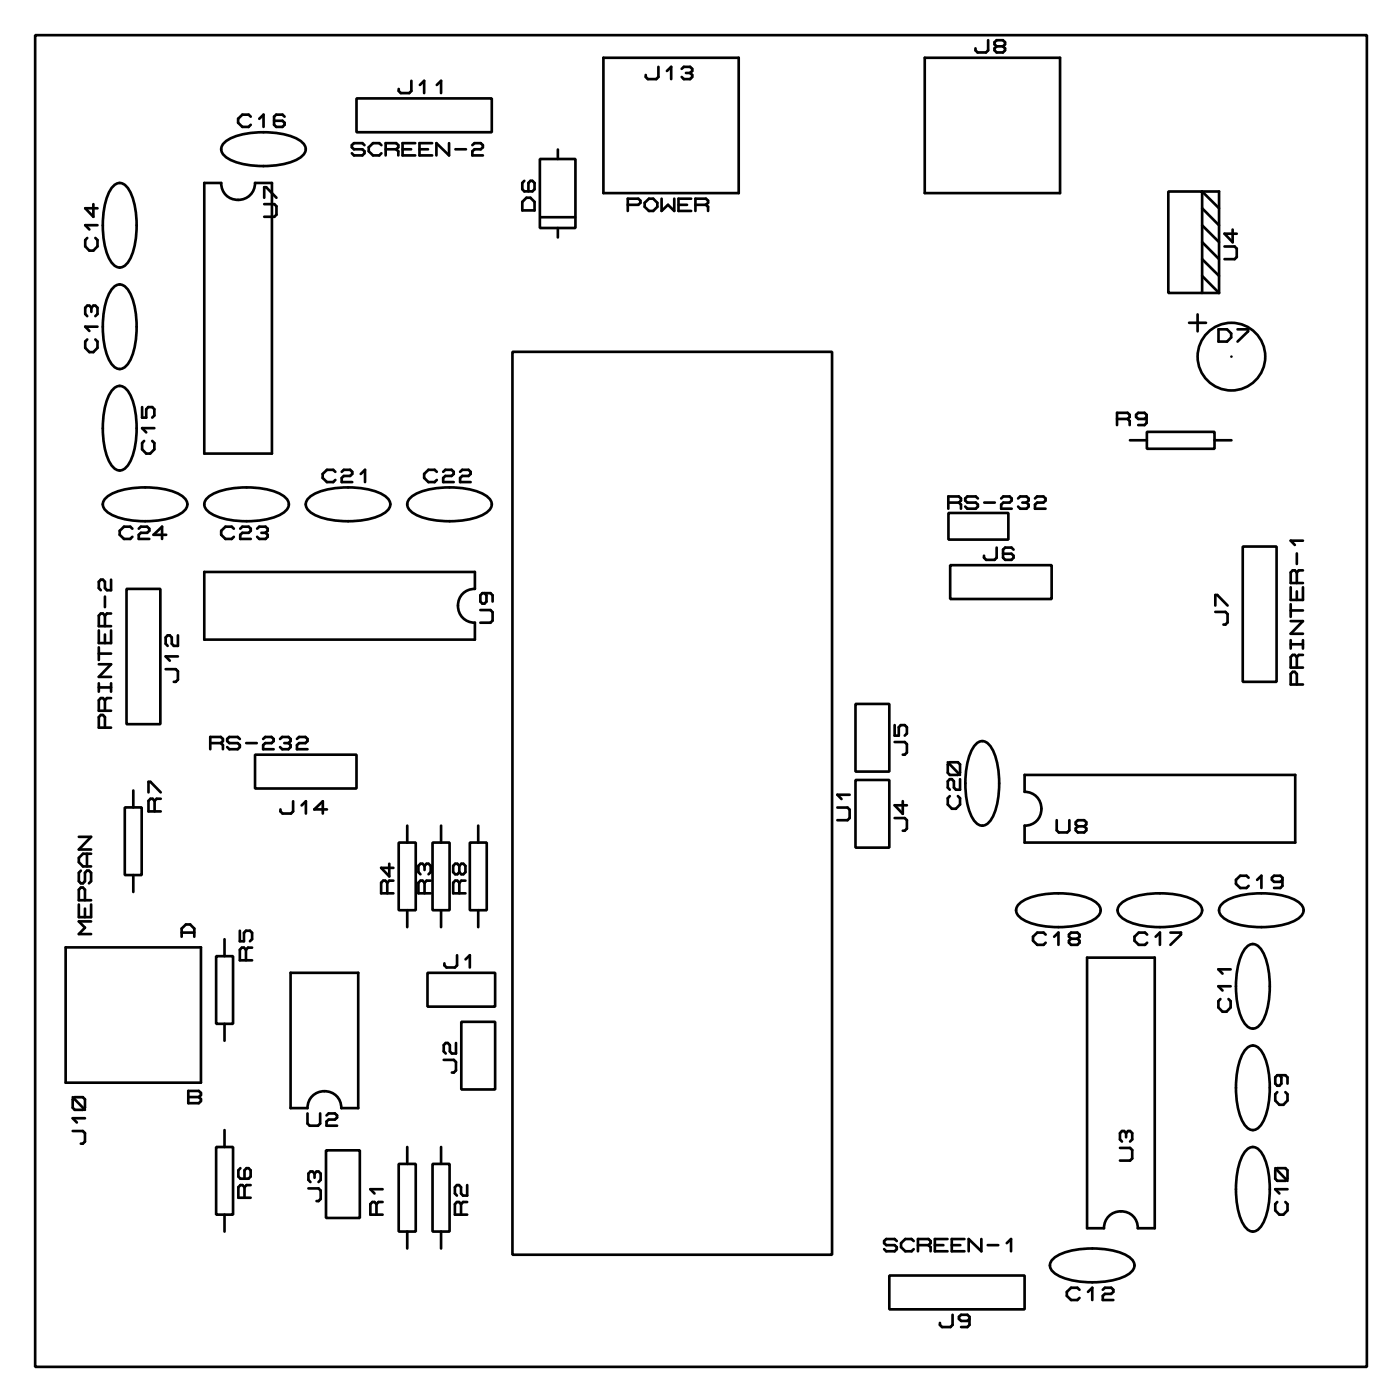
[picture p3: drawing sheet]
<svg xmlns="http://www.w3.org/2000/svg" width="105mm" height="105mm" viewBox="0 0 105 105" stroke-linecap="round" stroke-linejoin="round" font-family="sans-serif">
<g fill="none" stroke="#000" stroke-width=".2">
<path d="M2.6 2.6h100v100h-100zM6.5 17.9l-.1 .1v.5l.3 .3h.3l.3-.3v-.5l-.1-.1M7 15.3v1l-.6-.7h.9M7.3 16.9h-.9l.3 .3M8.6 13.9l.4-.2a1.68 1.68 0 0 1 1.1 1.6 6.4 6.4 0 0 1-.5 4.4l-.3 .3-.3 .1a1.66 1.66 0 0 1-1.1-1.6 6.4 6.4 0 0 1 .4-4.3zM15.3 13.7h1.3a1.27 1.27 0 0 0 1.3 1.3 1.27 1.27 0 0 0 1.2-1.3h1.3v20.4h-5.1zM16.7 10.9a3.2 3.2 0 0 1 2.2-.9 6.3 6.3 0 0 1 3.6 .6l.3 .3 .2 .3a1.68 1.68 0 0 1-1.6 1.1 6.4 6.4 0 0 1-4.4-.5l-.3-.3-.1-.3zM18.8 8.8l-.1-.2h-.5l-.3 .3v.3l.3 .3h.5l.1-.1M19.5 8.9l.3-.3v.9M19.8 15.3h.8l.2 .2v.6l-.2 .2h-.8M19.8 14.8v-.7h.2l.8 .7M21.4 8.8l-.2-.2h-.5l-.1 .2v.6l.1 .1h.5l.2-.1v-.2l-.2-.1h-.6"/>
<path d="M26.8 7.4h10.1v2.5h-10.1zM27.4 10.9l-.2-.2h-.6l-.2 .2v.2l.2 .1h.6l.2 .2v.1l-.2 .2h-.6l-.2-.2M28.6 10.9l-.1-.2h-.5l-.3 .4v.3l.3 .3h.5l.1-.2M29 11.2h.7M29.7 11.2l.2-.1v-.2l-.2-.2h-.7v1M29.7 11.2l.2 .2v.3M30.2 11.2h.7M30.9 6.1v.7l-.2 .2h-.6l-.2-.2v-.1M31.2 10.7h-1v1h1M31.5 11.2h.6M31.5 6.4l.3-.3v.9M32.4 10.7h-.9v1h.9"/>
<path d="M32.8 6.4l.3-.3v.9M33.7 10.7v1l-.9-1v1M34.2 11.2h.8M35.5 10.9l.1-.2h.5l.2 .2v.2l-.2 .1h-.5l-.1 .2v.3h.8M39.2 15.2l.3-.4h.3l.3 .4v.6h-.9zM39.4 13.6l-.2 .1v.5l.2 .2h.6l.1-.2v-.5l-.1-.1h-.2l-.1 .1v.7M40.5 11.9h2.7v5.2h-2.7zM40.6 16.3h2.6M41.9 11.2v.7M41.9 17.1v.7M45.3 4.3h10.2v10.2h-10.2zM47.1 15.4h.8l.2-.2v-.1l-.2-.2h-.8v.9"/>
<path d="M48.4 15.2l.3-.3h.3l.4 .3v.3l-.4 .3h-.3l-.3-.3zM49.4 5v.8l-.1 .1h-.7l-.1-.1v-.2M49.7 14.9v.9l.5-.4 .4 .4v-.9M50.1 5.3l.3-.3v.9M50.9 15.4h.7M51.2 5.2l.1-.2h.5l.2 .2v.1l-.2 .2M51.5 5.5h.3M51.8 5.5l.2 .1v.2l-.2 .1h-.5l-.1-.1M51.9 14.9h-1v.9h1M52.2 15.4h.8M53 15.4l.2-.2v-.1l-.2-.2h-.8v.9M53 15.4l.2 .1v.3"/>
<path d="M69.4 4.3h10.2v10.2h-10.2zM74.2 3v.8l-.2 .1h-.6l-.2-.1v-.2M74.8 3.5l-.1 .1v.2l.1 .1h.5l.2-.1v-.2l-.2-.1M74.8 3.5l-.1-.2v-.1l.1-.2h.5l.2 .2v.1l-.2 .2M74.8 3.5h.5M87.7 14.4h2.6v7.6h-2.6zM90.3 15.6l1.2 1.3M90.3 16.9l1.2 1.3M90.3 18.2l1.2 1.3M90.3 19.5l1.2 1.2M91.5 15.6l-1.2-1.2h1.2v7.6M91.9 18.5h.8l.2 .2v.6l-.2 .2h-.8"/>
<path d="M92.6 17.2v1l-.7-.7h1M6.5 25.5l-.1 .1v.5l.3 .3h.3l.3-.3v-.5l-.1-.1M6.9 23.1l-.2-.2h-.2l-.1 .2v.5l.1 .1M6.9 23.1l.1-.2h.2l.1 .2v.5l-.1 .1M6.9 23.1v.3M7.3 24.5h-.9l.3 .3M7.8 37.5a3.2 3.2 0 0 1 2.2-.9 6.2 6.2 0 0 1 3.6 .6l.4 .3 .1 .4a1.66 1.66 0 0 1-1.6 1.1 6.4 6.4 0 0 1-4.4-.5l-.3-.3-.1-.3zM8.4 29.3a.66 .66 0 0 1 1.2 0 6.1 6.1 0 0 1 0 5.6l-.3 .3-.3 .1a1.68 1.68 0 0 1-1.1-1.5 6.3 6.3 0 0 1 .5-4.5zM8.6 21.5l.4-.1a1.68 1.68 0 0 1 1.1 1.5 6.4 6.4 0 0 1-.5 4.4l-.3 .3-.3 .1a1.66 1.66 0 0 1-1.1-1.5 6.4 6.4 0 0 1 .4-4.4zM9.9 39.7l-.1-.2h-.5l-.3 .4v.3l.3 .3h.5l.1-.2M10.4 39.7l.2-.2h.4l.2 .2v.2l-.2 .1h-.4l-.2 .2v.3h.8M10.7 30.6v.8h.3v-.7l.1-.1h.3l.2 .1v.5l-.2 .2"/>
<path d="M10.8 33.1l-.1 .2v.4l.3 .4h.3l.3-.4v-.4l-.2-.2M11.6 32.1h-.9l.3 .4M15.5 37.5a3.2 3.2 0 0 1 2.2-.9 6.2 6.2 0 0 1 3.6 .6l.3 .3 .1 .4a1.66 1.66 0 0 1-1.6 1.1 6.4 6.4 0 0 1-4.3-.5l-.3-.3-.2-.3zM17.6 39.7l-.2-.2h-.5l-.3 .4v.3l.3 .3h.5l.2-.2M18 39.7l.2-.2h.5l.1 .2v.2l-.1 .1h-.5l-.2 .2v.3h.8M19.3 39.7l.2-.2h.4l.2 .2v.2l-.2 .1M23.3 37.3a6.1 6.1 0 0 1 5.6-.1l.3 .3 .1 .4a1.68 1.68 0 0 1-1.6 1.1 6.3 6.3 0 0 1-4.4-.6 .66 .66 0 0 1 0-1.1zM25.2 35.4l-.2-.1h-.5l-.3 .3v.3l.3 .3h.5l.2-.2M25.7 35.4l.1-.1h.5l.1 .1v.2l-.1 .1h-.5l-.1 .2v.3h.7M27.1 35.6l.3-.3v.9M30.9 37.3a6.1 6.1 0 0 1 5.6-.1l.3 .3 .1 .4a1.68 1.68 0 0 1-1.5 1.1 6.3 6.3 0 0 1-4.5-.6 .66 .66 0 0 1 0-1.1zM32.8 35.4l-.2-.1h-.4l-.4 .3v.3l.4 .3h.4l.2-.2"/>
<path d="M33.3 35.4l.1-.1h.5l.2 .1v.2l-.2 .1h-.5l-.1 .2v.3h.8M34.5 35.4l.2-.1h.5l.1 .1v.2l-.1 .1h-.5l-.2 .2v.3h.8M38.5 26.4h24v67.8h-24zM71.2 37.7h.8M71.2 38.5h4.5v2h-4.5zM72 37.7l.2-.1v-.2l-.2-.1h-.8v.9M72 37.7l.2 .2v.3M73.4 37.4l-.1-.1h-.7l-.1 .1v.2l.1 .1h.7l.1 .2v.1l-.1 .2h-.7l-.1-.2M73.9 37.7h.8M75.2 37.4l.1-.1h.5l.2 .1v.2l-.2 .1h-.5l-.1 .2v.3h.8M76.4 37.4l.2-.1h.5l.1 .1v.2l-.1 .1M76.8 37.7h.3"/>
<path d="M77.1 37.7l.1 .2v.1l-.1 .2h-.5l-.2-.2M77.7 37.4l.2-.1h.4l.2 .1v.2l-.2 .1h-.4l-.2 .2v.3h.8M83.9 31.5h.8M84.7 31.5l.1-.2v-.2l-.1-.1h-.8v.9M84.7 31.5l.1 .1v.3M84.8 33.1h1.3M86.1 31.3l-.2 .2h-.4l-.2-.2v-.2l.2-.1h.4l.2 .1v.7l-.2 .1h-.4M86.1 32.4h5.1v1.3h-5.1zM89.3 24.2h1.3M89.9 23.6v1.3M90.3 22h1.2M90.3 20.7l1.2 1.3"/>
<path d="M91.2 33.1h1.3M91.5 24.7h.6l.3 .3v.3l-.3 .3h-.6zM92.5 26.8h.1M92.9 24.7h.8v.2l-.8 .7M7.4 47.3v1h.9v-1M7.4 48.6v1M7.4 51.3v.6M7.4 51.6h.9M7.4 49.9h.9l-.9 .9h.9M7.4 49.1h.9M7.9 54.6v-.8l-.2-.1h-.1l-.2 .1v.8h.9M7.9 46.2l-.2-.1h-.1l-.2 .1v.8h.9"/>
<path d="M7.9 52.6l-.2-.2h-.1l-.2 .2v.8h.9M7.9 44.8v.8M7.9 46.2v.8M7.9 47.6v.7M7.9 52.6v.8M8.3 43.5v.8h-.3l-.1-.1v-.5l-.2-.2h-.1l-.2 .2v.5l.2 .1M8.3 52.4h-.3l-.1 .2M8.3 51.3v.6M8.3 46.1h-.3l-.1 .1M9.5 44.2h2.5v10.2h-2.5zM10 59.4v1.2M11.1 59.5v-.8h.2l.8 .8"/>
<path d="M12.1 60h-.3l-.2 .1M12.4 50.2h.8l.2 .2v.6l-.2 .2h-.2M12.5 40.2h-1l.7-.7v1M13.4 47.7v.8h-.4l-.1-.2v-.4l-.2-.2h-.1l-.2 .2v.4l.2 .2M13.4 49.3h-1l.3 .3M15.3 42.9h20.4v1.3a1.27 1.27 0 0 0-1.3 1.3 1.27 1.27 0 0 0 1.3 1.3v1.2h-20.4zM15.8 55.8h.8M16.6 55.8l.1-.2v-.1l-.1-.2h-.8v1M16.6 55.8l.1 .1v.4M18 55.5l-.2-.2h-.6l-.1 .2v.1l.1 .2h.6l.2 .1v.2l-.2 .2h-.6l-.1-.2M18.5 55.8h.8M19.1 56.7h7.7v2.5h-7.7z"/>
<path d="M19.6 40h.3M19.8 55.5l.1-.2h.5l.1 .2v.1l-.1 .2h-.5l-.1 .1v.4h.7M19.9 40l.2 .2v.1l-.2 .2h-.4l-.2-.2M21 55.5l.2-.2h.5l.1 .2v.1l-.1 .2M21.3 55.8h.4M21.7 55.8l.1 .1v.2l-.1 .2h-.5l-.2-.2M22.3 55.5l.2-.2h.4l.2 .2v.1l-.2 .2h-.4l-.2 .1v.4h.8M36.1 45.8h.7l.2 .2v.6l-.2 .2h-.7M36.4 44.5l.1 .2v.5l-.1 .1h-.2l-.1-.1v-.5l.1-.2h.6l.2 .2v.5M63.8 59.7h-.9l.3 .3M64.2 52.9h2.6v5h-2.6zM64.2 58.6h2.6v5h-2.6z"/>
<path d="M67.2 55.7h.7l.2 .2v.6l-.2 .2h-.1M67.2 54.4v.8h.3v-.6l.1-.2h.3l.2 .2v.5l-.2 .1M71.2 57.2l.9 1M71.3 57.2h.6l.2 .2v.6l-.2 .2h-.6l-.1-.2v-.6zM71.3 59.8l-.1 .1v.5l.3 .3h.3l.3-.3v-.5l-.2-.1M71.3 42.4h7.7v2.6h-7.7zM72.1 58.5v.8h-.3l-.2-.2v-.4l-.1-.2h-.2l-.1 .2v.4l.1 .2M73.4 55.8l.4-.2a1.68 1.68 0 0 1 1.1 1.6 6.3 6.3 0 0 1-.6 4.5 .66 .66 0 0 1-1.1 0 6.1 6.1 0 0 1-.1-5.6zM74.8 41.1v.8l-.1 .1h-.7l-.1-.1v-.2M76.1 41.3l-.2-.2h-.4l-.2 .2v.6l.2 .1h.4l.2-.1v-.2l-.2-.1h-.6M76.9 58.2h20.4v5.1h-20.4v-1.3a1.27 1.27 0 0 0 1.3-1.3 1.27 1.27 0 0 0-1.3-1.2zM91.3 45.9h.7l.2 .2v.6l-.2 .2h-.1"/>
<path d="M91.3 45.5v-.8h.1l.8 .8M93.3 41h2.6v10.2h-2.6zM96.9 44.1v.9h.9v-.9M96.9 45.4v.9M96.9 48.1v.6M96.9 48.4h.9M96.9 46.6h.9l-.9 1h.9M96.9 45.8h.9M97.4 51.4v-.8l-.2-.2h-.1l-.2 .2v.8h.9M97.4 43l-.2-.2h-.1l-.2 .2v.8h.9M97.4 49.3l-.2-.1h-.1l-.2 .1v.8h.9M97.4 41.6v.7"/>
<path d="M97.4 43v.8M97.4 44.4v.6M97.4 49.3v.8M97.8 49.2h-.3l-.1 .1M97.8 48.1v.6M97.8 42.8h-.3l-.1 .2M97.8 40.6h-.9l.3 .3M4.9 71.1h10.2v10.2h-10.2zM5.9 67.9v1h.9v-1M5.9 62.8h.9l-.9 1h.9M6.1 65.4l-.2 .1v.7l.2 .1h.1l.2-.1v-.7l.1-.1h.2l.1 .1v.7l-.1 .1M6.4 67.6v-.8l-.2-.2h-.1l-.2 .2v.8h.9"/>
<path d="M6.4 68.2v.7M6.5 64.1v1M6.8 69.2h-.9l.5 .5-.5 .4h.9M6.8 64.1h-.6l-.3 .3v.3l.3 .4h.6M9.4 60.6h1.2v5.1h-1.2zM10 65.7v1.3M11.6 60.1l-.1-.1h-.2l-.2 .1v.8h1M11.6 60.1v.8M13.6 70.3v-.6l.4-.3h.3l.3 .3v.6M13.6 70h1M16.2 71.8h1.3v5.1h-1.3zM16.9 70.5v1.3"/>
<path d="M16.9 76.9v1.2M18 69.9v.8h.3v-.7l.2-.1h.3l.1 .1v.5l-.1 .2M18.5 71.3l-.2-.1h-.1l-.2 .1v.8h.9M18.5 71.3v.8M18.9 71.2h-.3l-.1 .1M21.8 73h5.1v10.2h-1.3a1.27 1.27 0 0 0-1.2-1.3 1.27 1.27 0 0 0-1.3 1.3h-1.3zM22 60.2v.7l-.2 .2h-.6l-.1-.2v-.1M22.6 60.5l.4-.3v.9M24.5 60.8h-.9l.6-.6v.9M29.1 66.3l-.2-.2h-.1l-.2 .2v.8h.9M29.1 66.3v.8M29.2 64.9v.9l-.6-.6h.9"/>
<path d="M29.5 66.1h-.3l-.1 .2M29.9 63.3h1.3v5h-1.3zM30.6 62v1.3M30.6 68.3v1.3M31.9 66.3l-.2-.2h-.1l-.2 .2v.8h.9M31.9 65l-.2-.1h-.1l-.2 .1v.5l.2 .1M31.9 65v.3M31.9 66.3v.8M31.9 65l.1-.1h.2l.1 .1v.5l-.1 .1M32.1 73h5.1v2.6h-5.1zM32.3 66.1h-.3l-.1 .2M32.5 63.3h1.3v5h-1.3z"/>
<path d="M33.1 62v1.3M33.1 68.3v1.3M33.3 79.6h.8l.1 .1v.7l-.1 .1h-.2M34.2 78.3v.8h-.3l-.1-.2v-.4l-.2-.2h-.1l-.2 .2v.4l.2 .2M34.3 71.7v.8l-.1 .1h-.7l-.1-.1v-.2M34.5 66.3l-.2-.2h-.1l-.2 .2v.8h.9M34.5 65l-.2-.1h-.1l-.2 .1v.5l.2 .1h.1l.2-.1M34.5 65l.1-.1h.2l.1 .1v.5l-.1 .1h-.2l-.1-.1M34.5 65v.5M34.5 66.3v.8M34.6 76.7h2.6v5.1h-2.6zM34.9 66.1h-.3l-.1 .2"/>
<path d="M35 72l.3-.3v.9M35.3 63.3h1.2v5h-1.2zM35.9 62v1.3M35.9 68.3v1.3M62.9 60.6h.7l.2 .2v.6l-.2 .2h-.7M67.2 61.4h.7l.2 .2v.6l-.2 .2h-.1M67.8 60.2v.9l-.6-.6h.9M76.4 68a3.2 3.2 0 0 1 2.2-.9 6.2 6.2 0 0 1 3.6 .6l.3 .3 .1 .3a1.66 1.66 0 0 1-1.5 1.1 6.4 6.4 0 0 1-4.4-.4l-.3-.3-.1-.4zM78.5 70.2l-.1-.2h-.5l-.3 .3v.3l.3 .3h.5l.1-.1M79.2 70.3l.3-.3v.9M79.3 61.6v.7l.2 .2h.6l.2-.2v-.7M80.4 70.5l-.1-.2v-.1l.1-.2h.5l.2 .2v.1l-.2 .2"/>
<path d="M80.4 70.5l-.1 .1v.2l.1 .1h.5l.2-.1v-.2l-.2-.1M80.4 70.5h.5M80.9 62l-.1-.1v-.2l.1-.1h.5l.2 .1v.2l-.2 .1M80.9 62l-.1 .2v.1l.1 .2h.5l.2-.2v-.1l-.2-.2M80.9 62h.5M81.6 71.9h5.1v20.3h-1.3a1.27 1.27 0 0 0-1.2-1.2 1.27 1.27 0 0 0-1.3 1.2h-1.3zM84 68a3.2 3.2 0 0 1 2.2-.9 6.2 6.2 0 0 1 3.6 .6l.4 .3 .1 .3a1.66 1.66 0 0 1-1.6 1.1 6.4 6.4 0 0 1-4.4-.4l-.3-.3-.1-.4zM86.1 70.2l-.1-.2h-.5l-.3 .3v.3l.3 .3h.5l.1-.1M86.8 70.3l.3-.3v.9M87.9 70h.8v.2l-.8 .7M91.6 75l-.1 .2v.4l.3 .4h.3l.3-.4v-.4l-.2-.2M91.9 67.8a6.1 6.1 0 0 1 5.6-.1l.3 .3 .1 .3a1.68 1.68 0 0 1-1.6 1.1 6.3 6.3 0 0 1-4.4-.5 .66 .66 0 0 1 0-1.1z"/>
<path d="M92.4 74.1h-.9l.3 .3M92.4 72.8h-.9l.3 .3M93.7 78.6l.4-.1a1.66 1.66 0 0 1 1.1 1.6 6.4 6.4 0 0 1-.5 4.3l-.3 .3-.3 .2a1.68 1.68 0 0 1-1.1-1.6 6.4 6.4 0 0 1 .4-4.4zM93.7 71l.4-.1a1.68 1.68 0 0 1 1.1 1.6 6.3 6.3 0 0 1-.6 4.4 .66 .66 0 0 1-1.1 0 6.1 6.1 0 0 1-.1-5.6zM93.8 65.9l-.2-.1h-.5l-.3 .3v.3l.3 .3h.5l.2-.2M94.4 66.1l.3-.3v.9M96.3 66.1l-.2 .1h-.4l-.2-.1v-.2l.2-.1h.4l.2 .1v.6l-.2 .2h-.4M5.5 84.9h.7l.2 .2v.6l-.2 .2h-.1M5.5 82.4l.9 .9M5.6 82.4h.6l.2 .1v.7l-.2 .1h-.6l-.1-.1v-.7zM6.4 84h-.9l.3 .3M14.1 81.9h.8l.2 .2v.1l-.2 .2 .2 .1v.2l-.2 .1h-.8z"/>
<path d="M14.1 82.4h.8M16.2 86.1h1.3v5.1h-1.3zM16.9 84.9v1.2M16.9 91.2v1.3M18 87.7l-.1 .2v.4l.1 .2h.7l.1-.2v-.4l-.1-.2h-.2l-.1 .2v.6M18.4 89.1l-.2-.1h-.2l-.1 .1v.8h.9M18.4 89.1v.8M18.8 89h-.3l-.1 .1M23.1 83.6v.8l.1 .1h.7l.1-.1v-.8M23.2 89.2h.7l.2 .2v.6l-.2 .2h-.1M23.6 88.1l.2-.1h.1l.2 .1v.5l-.2 .2M23.6 88.1l-.1-.1h-.2l-.1 .1v.5l.1 .2"/>
<path d="M23.6 88.1v.3M24.5 86.4h2.5v5.1h-2.5zM24.5 83.8l.2-.2h.4l.2 .2v.1l-.2 .2h-.4l-.2 .1v.3h.8M28.3 90.4l-.2-.1h-.1l-.2 .1v.8h.9M28.3 90.4v.8M28.7 89.3h-.9l.3 .3M28.7 90.3h-.3l-.1 .1M29.9 87.4h1.3v5.1h-1.3zM30.6 86.1v1.3M30.6 92.5v1.2M32.5 87.4h1.3v5.1h-1.3zM33.1 86.1v1.3"/>
<path d="M33.1 92.5v1.2M34.6 90.4l-.1-.1h-.2l-.1 .1v.8h.9M34.6 90.4v.8M35.1 90.3h-.3l-.2 .1M35.1 89v.8h-.3l-.2-.2v-.5l-.1-.1h-.2l-.1 .1v.5l.1 .2M66.8 95.8h10.1v2.5h-10.1zM67.3 93.2l-.1-.2h-.7l-.1 .2v.1l.1 .2h.7l.1 .1v.2l-.1 .2h-.7l-.1-.2M68.6 93.2l-.2-.2h-.4l-.3 .3v.3l.3 .4h.4l.2-.2M68.9 93.5h.8M69.7 93.5l.2-.2v-.1l-.2-.2h-.8v1M69.7 93.5l.2 .1v.4M70.2 93.5h.6"/>
<path d="M71.1 93h-.9v1h.9M71.5 93.5h.6M71.5 98.7v.8l-.1 .1h-.7l-.1-.1v-.2M72.4 93h-.9v1h.9M72.8 99l-.2 .2h-.4l-.2-.2v-.1l.2-.2h.4l.2 .2v.6l-.2 .1h-.4M73.7 93v1l-1-1v1M74.2 93.5h.8M75.6 93.3l.3-.3v1M79 94.7a3.2 3.2 0 0 1 2.2-.9 6.2 6.2 0 0 1 3.6 .6l.3 .3 .1 .3a1.66 1.66 0 0 1-1.6 1.1 6.4 6.4 0 0 1-4.3-.4l-.3-.3-.2-.4zM81.1 96.8l-.2-.1h-.5l-.3 .3v.3l.3 .3h.5l.2-.1M81.7 97l.3-.3v.9M82.8 96.8l.2-.1h.4l.2 .1v.2l-.2 .2h-.4l-.2 .1v.3h.8"/>
<path d="M84.1 86.2h.8l.1 .2v.6l-.1 .1h-.8M84.6 85.1l-.2-.2h-.2l-.1 .2v.5l.1 .1M84.6 85.1l.1-.2h.2l.1 .2v.5l-.1 .1M84.6 85.1v.3M93.7 86.2l.4-.1a1.66 1.66 0 0 1 1.1 1.6 6.4 6.4 0 0 1-.5 4.4l-.3 .3-.3 .1a1.68 1.68 0 0 1-1.1-1.6 6.4 6.4 0 0 1 .4-4.3zM95.8 87.7l.9 1M95.9 82l-.1 .2v.4l.3 .4h.3l.3-.4v-.4l-.2-.2M95.9 87.7h.6l.2 .2v.6l-.2 .2h-.6l-.1-.2v-.6zM95.9 90.3l-.1 .1v.5l.3 .3h.3l.3-.3v-.5l-.2-.1M96.1 80.7l.1 .2v.5l-.1 .1h-.2l-.1-.1v-.5l.1-.2h.6l.2 .2v.5M96.7 89.3h-.9l.3 .3"/>
<circle cx="92.5" cy="26.8" r="2.54"/>
</g>
</svg>
